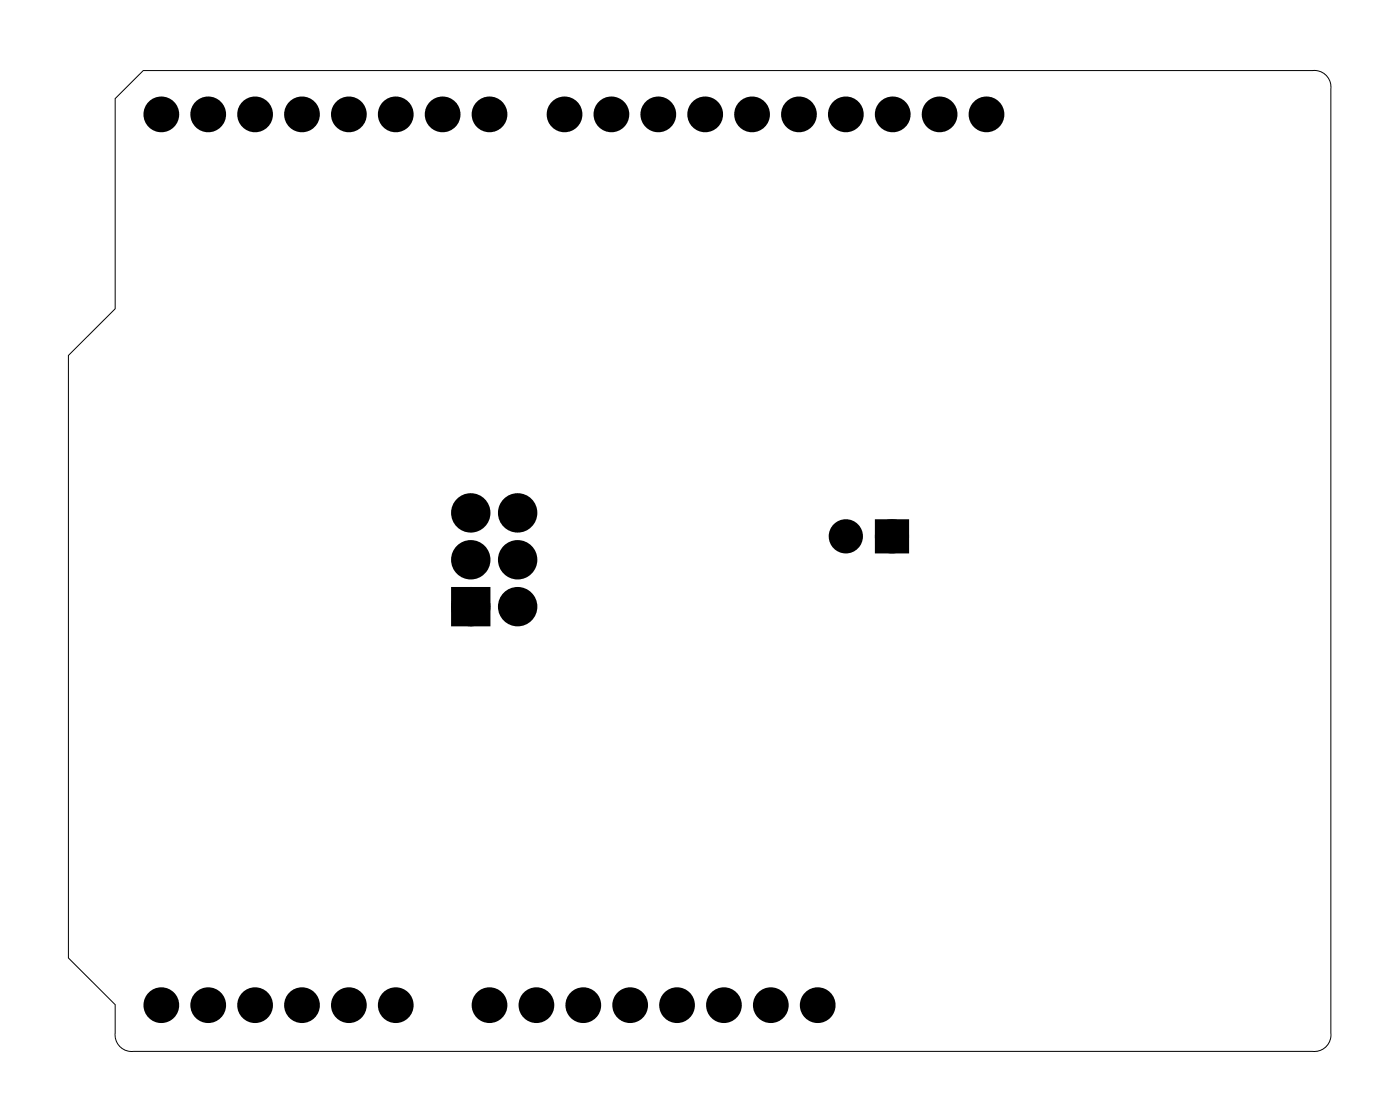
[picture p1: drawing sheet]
<svg xmlns="http://www.w3.org/2000/svg" width="76mm" height="61mm" viewBox="0 0 76 61" stroke-linecap="round" stroke-linejoin="round" font-family="sans-serif">
<path d="M6.2 5.3l1.6-1.5h63.3a.9 .9 0 0 1 1 1v51.2a.9 .9 0 0 1-1 1h-63.9a.9 .9 0 0 1-1-1v-1.6l-2.5-2.5v-32.6l2.5-2.6z" fill="none" stroke="#000" stroke-width=".05"/>
<g fill="#000">
<circle cx="8.7" cy="6.2" r=".66"/>
<circle cx="11.3" cy="6.2" r=".66"/>
<circle cx="13.8" cy="6.2" r=".66"/>
<circle cx="16.4" cy="6.2" r=".66"/>
<circle cx="18.9" cy="6.2" r=".66"/>
<circle cx="21.4" cy="6.2" r=".66"/>
<circle cx="24" cy="6.2" r=".66"/>
<circle cx="26.5" cy="6.2" r=".66"/>
<circle cx="30.6" cy="6.2" r=".66"/>
<circle cx="33.1" cy="6.2" r=".66"/>
<circle cx="35.7" cy="6.2" r=".66"/>
<circle cx="38.2" cy="6.2" r=".66"/>
<circle cx="40.7" cy="6.2" r=".66"/>
<circle cx="43.3" cy="6.2" r=".66"/>
<circle cx="45.8" cy="6.2" r=".66"/>
<circle cx="48.4" cy="6.2" r=".66"/>
<circle cx="50.9" cy="6.2" r=".66"/>
<circle cx="53.4" cy="6.2" r=".66"/>
<circle cx="25.5" cy="30.3" r=".72"/>
<circle cx="25.5" cy="27.8" r=".72"/>
<circle cx="25.5" cy="32.9" r=".72"/>
<circle cx="28" cy="30.3" r=".72"/>
<circle cx="28" cy="27.8" r=".72"/>
<circle cx="28" cy="32.9" r=".72"/>
<circle cx="45.8" cy="29.1" r=".6"/>
<circle cx="48.3" cy="29.1" r=".6"/>
<circle cx="8.7" cy="54.5" r=".66"/>
<circle cx="11.3" cy="54.5" r=".66"/>
<circle cx="13.8" cy="54.5" r=".66"/>
<circle cx="16.4" cy="54.5" r=".66"/>
<circle cx="18.9" cy="54.5" r=".66"/>
<circle cx="21.4" cy="54.5" r=".66"/>
<circle cx="26.5" cy="54.5" r=".66"/>
<circle cx="29.1" cy="54.5" r=".66"/>
<circle cx="31.6" cy="54.5" r=".66"/>
<circle cx="34.1" cy="54.5" r=".66"/>
<circle cx="36.7" cy="54.5" r=".66"/>
<circle cx="39.2" cy="54.5" r=".66"/>
<circle cx="41.8" cy="54.5" r=".66"/>
<circle cx="44.3" cy="54.5" r=".66"/>
</g>
<g fill="none" stroke="#000" stroke-width=".65" stroke-linecap="butt">
<path d="M47.7 28.5h1.2v1.2h-1.2z"/>
<circle cx="45.8" cy="29.1" r=".6"/>
<circle cx="48.3" cy="29.1" r=".6"/>
</g>
<path d="M24.8 32.1h1.4v1.5h-1.4zM47.7 28.5h1.2v1.2h-1.2z" fill="#000"/>
<g fill="none" stroke="#000" stroke-width=".69" stroke-linecap="butt">
<path d="M24.8 32.1h1.4v1.5h-1.4z"/>
<circle cx="25.5" cy="32.9" r=".72"/>
<circle cx="25.5" cy="27.8" r=".72"/>
<circle cx="25.5" cy="30.3" r=".72"/>
<circle cx="28" cy="32.9" r=".72"/>
<circle cx="28" cy="27.8" r=".72"/>
<circle cx="28" cy="30.3" r=".72"/>
</g>
<g fill="none" stroke="#000" stroke-width=".61" stroke-linecap="butt">
<circle cx="8.7" cy="6.2" r=".66"/>
<circle cx="11.3" cy="6.2" r=".66"/>
<circle cx="13.8" cy="6.2" r=".66"/>
<circle cx="16.4" cy="6.2" r=".66"/>
<circle cx="18.9" cy="6.2" r=".66"/>
<circle cx="21.4" cy="6.2" r=".66"/>
<circle cx="24" cy="6.2" r=".66"/>
<circle cx="26.5" cy="6.2" r=".66"/>
<circle cx="30.6" cy="6.2" r=".66"/>
<circle cx="33.1" cy="6.2" r=".66"/>
<circle cx="35.7" cy="6.2" r=".66"/>
<circle cx="38.2" cy="6.2" r=".66"/>
<circle cx="40.7" cy="6.2" r=".66"/>
<circle cx="43.3" cy="6.2" r=".66"/>
<circle cx="45.8" cy="6.2" r=".66"/>
<circle cx="48.4" cy="6.2" r=".66"/>
<circle cx="50.9" cy="6.2" r=".66"/>
<circle cx="53.4" cy="6.2" r=".66"/>
<circle cx="8.7" cy="54.5" r=".66"/>
<circle cx="11.3" cy="54.5" r=".66"/>
<circle cx="13.8" cy="54.5" r=".66"/>
<circle cx="16.4" cy="54.5" r=".66"/>
<circle cx="18.9" cy="54.5" r=".66"/>
<circle cx="21.4" cy="54.5" r=".66"/>
<circle cx="26.5" cy="54.5" r=".66"/>
<circle cx="29.1" cy="54.5" r=".66"/>
<circle cx="31.6" cy="54.5" r=".66"/>
<circle cx="34.1" cy="54.5" r=".66"/>
<circle cx="36.7" cy="54.5" r=".66"/>
<circle cx="39.2" cy="54.5" r=".66"/>
<circle cx="41.8" cy="54.5" r=".66"/>
<circle cx="44.3" cy="54.5" r=".66"/>
</g>
</svg>
